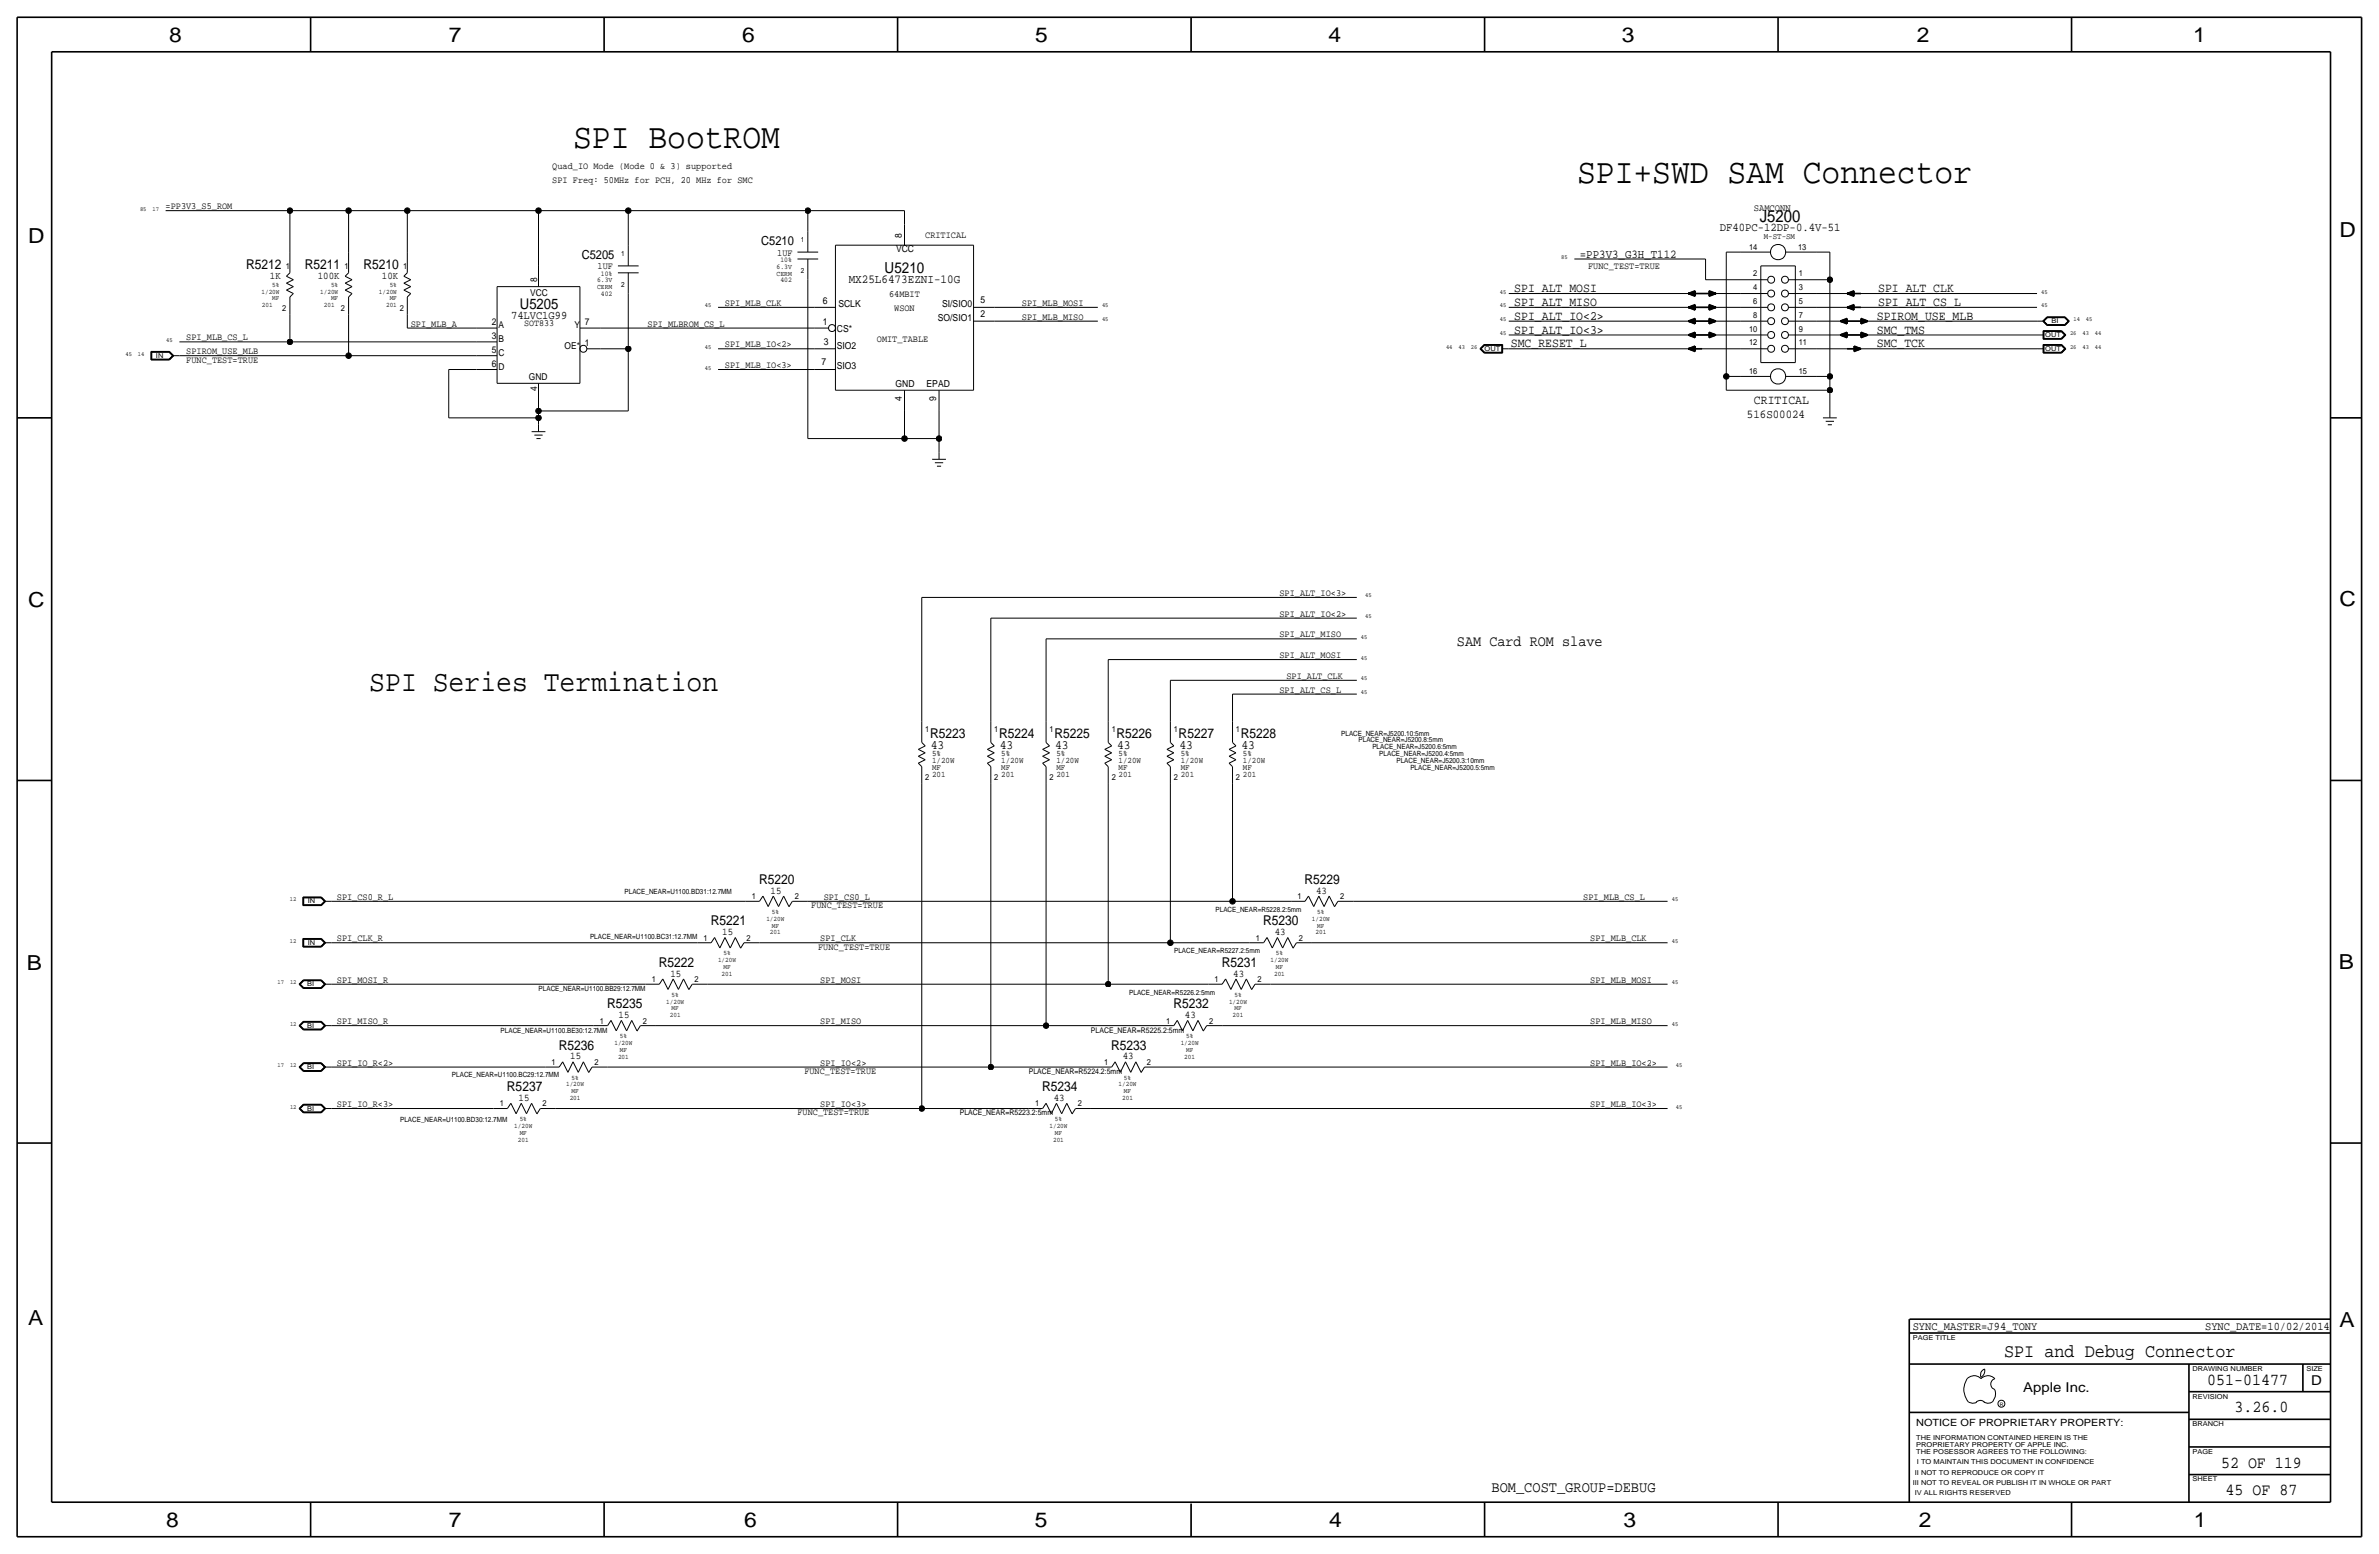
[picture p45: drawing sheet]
<svg xmlns="http://www.w3.org/2000/svg" width="875mm" height="572mm" viewBox="0 0 875 572" stroke-linecap="round" stroke-linejoin="round" font-family="sans-serif">
<defs><g id="words">
<g font-size="12.9">
<text x="210.8" y="54.6">SPI BootROM</text>
<text x="580.1" y="67.3">SPI+SWD SAM Connector</text>
</g>
<text font-size="10.9" x="135.8" y="254">SPI Series Termination</text>
<g font-size="7.6">
<text x="62.2" y="15.5">8</text>
<text x="165" y="15.5">7</text>
<text x="273" y="15.5">6</text>
<text x="380.7" y="15.5">5</text>
<text x="488.6" y="15.5">4</text>
<text x="596.6" y="15.5">3</text>
<text x="705.1" y="15.5">2</text>
<text x="806.7" y="15.5">1</text>
<text x="10.4" y="89.4">D</text>
<text x="860.5" y="87.1">D</text>
<text x="10.4" y="223.3">C</text>
<text x="860.5" y="222.8">C</text>
<text x="9.8" y="356.6">B</text>
<text x="860.2" y="356.4">B</text>
<text x="10.4" y="487.4">A</text>
<text x="860.5" y="488.2">A</text>
<text x="61.2" y="561.6">8</text>
<text x="165" y="561.6">7</text>
<text x="273.8" y="561.6">6</text>
<text x="380.7" y="561.6">5</text>
<text x="488.9" y="561.6">4</text>
<text x="597.1" y="561.6">3</text>
<text x="705.8" y="561.6">2</text>
<text x="806.9" y="561.6">1</text>
</g>
<text font-size="6.9" x="737.2" y="499.1">SPI and Debug Connector</text>
<g font-size="6.2">
<text x="647.3" y="81.5">J5200</text>
<text x="811.9" y="509.3">051-01477</text>
<text x="821.9" y="519.4">3.26.0</text>
<text x="817" y="539.8">52 OF 119</text>
<text x="818.6" y="549.9">45 OF 87</text>
</g>
<g font-size="5.6">
<text x="325.4" y="100.3">U5210</text>
<text x="535.9" y="237.5">SAM Card ROM slave</text>
<text x="548.6" y="548.6">BOM_COST_GROUP=DEBUG</text>
</g>
<text font-size="5.4" x="191.2" y="113.7">U5205</text>
<g font-size="5">
<text x="90.5" y="98.8">R5212</text>
<text x="112.1" y="98.8">R5211</text>
<text x="133.7" y="98.8">R5210</text>
<text x="342.1" y="271.5">R5223</text>
<text x="367.5" y="271.5">R5224</text>
<text x="387.8" y="271.5">R5225</text>
<text x="410.7" y="271.5">R5226</text>
<text x="433.5" y="271.5">R5227</text>
<text x="456.4" y="271.5">R5228</text>
<text x="279.2" y="325.1">R5220</text>
<text x="479.8" y="325.1">R5229</text>
<text x="261.4" y="340.4">R5221</text>
<text x="464.6" y="340.4">R5230</text>
<text x="242.4" y="355.6">R5222</text>
<text x="449.4" y="355.6">R5231</text>
<text x="223.3" y="370.8">R5235</text>
<text x="431.6" y="370.8">R5232</text>
<text x="205.5" y="386.1">R5236</text>
<text x="408.7" y="386.1">R5233</text>
<text x="186.5" y="401.3">R5237</text>
<text x="383.3" y="401.3">R5234</text>
<text x="850.1" y="509.3">D</text>
<text x="744.2" y="511.8">Apple Inc.</text>
</g>
<g font-size="4.7">
<text x="557" y="107.4">SPI_ALT_MOSI</text>
<text x="690.8" y="107.4">SPI_ALT_CLK</text>
<text x="557" y="112.5">SPI_ALT_MISO</text>
<text x="690.8" y="112.5">SPI_ALT_CS_L</text>
<text x="557" y="117.6">SPI_ALT_IO&lt;2&gt;</text>
<text x="690.3" y="117.6">SPIROM_USE_MLB</text>
<text x="557" y="122.7">SPI_ALT_IO&lt;3&gt;</text>
<text x="690.3" y="122.7">SMC_TMS</text>
<text x="555.7" y="127.8">SMC_RESET_L</text>
<text x="690.3" y="127.8">SMC_TCK</text>
<text x="645.1" y="148.6">CRITICAL</text>
<text x="342.3" y="275.3">43</text>
<text x="367.7" y="275.3">43</text>
<text x="388.1" y="275.3">43</text>
<text x="410.9" y="275.3">43</text>
<text x="433.8" y="275.3">43</text>
<text x="456.6" y="275.3">43</text>
</g>
<g font-size="4.6">
<text x="214" y="95.3">C5205</text>
<text x="280" y="90.2">C5210</text>
</g>
<text font-size="4.5" x="312.2" y="104.1">MX25L6473EZNI-10G</text>
<g font-size="4.4">
<text x="632.6" y="85.1">DF40PC-12DP-0.4V-51</text>
<text x="581.1" y="94.7">=PP3V3_G3H_T112</text>
<text x="642.6" y="153.7">516S00024</text>
</g>
<g font-size="4.3">
<text x="188" y="117.2">74LVC1G99</text>
<text x="703.5" y="488.9">SYNC_MASTER=J94_TONY</text>
<text x="811.1" y="488.9">SYNC_DATE=10/02/2014</text>
</g>
<g font-size="3.8">
<text x="99.3" y="102.6">1K</text>
<text x="116.9" y="102.6">100K</text>
<text x="140.5" y="102.6">10K</text>
<text x="283.4" y="328.7">15</text>
<text x="484.1" y="328.7">43</text>
<text x="265.7" y="343.9">15</text>
<text x="468.9" y="343.9">43</text>
<text x="246.6" y="359.2">15</text>
<text x="453.6" y="359.2">43</text>
<text x="227.6" y="374.4">15</text>
<text x="435.8" y="374.4">43</text>
<text x="209.8" y="389.6">15</text>
<text x="413" y="389.6">43</text>
<text x="190.7" y="404.9">15</text>
<text x="387.6" y="404.9">43</text>
</g>
<text font-size="3.7" x="704.8" y="524.5">NOTICE OF PROPRIETARY PROPERTY:</text>
<text font-size="3.6" x="645.1" y="77.5">SAMCONN</text>
<g font-size="3.5">
<text x="203.1" y="62.2">Quad_IO Mode (Mode 0 &amp; 3) supported</text>
<text x="203.1" y="67.3">SPI Freq: 50MHz for PCH, 20 MHz for SMC</text>
<text x="60.9" y="77">=PP3V3_S5_ROM</text>
<text x="331.7" y="87.4" transform="rotate(-90 331.7 87.4)">8</text>
<text x="340.3" y="87.6">CRITICAL</text>
<text x="285.9" y="94">1UF</text>
<text x="329.6" y="92.7">VCC</text>
<text x="219.8" y="99.1">1UF</text>
<text x="584.1" y="99.1">FUNC_TEST=TRUE</text>
<text x="197.6" y="103.6" transform="rotate(-90 197.6 103.6)">8</text>
<text x="195" y="108.7">VCC</text>
<text x="266.7" y="112.5">SPI_MLB_CLK</text>
<text x="302.6" y="111.8">6</text>
<text x="308.4" y="113.1">SCLK</text>
<text x="327" y="109.2">64MBIT</text>
<text x="346.5" y="113">SI/SIO0</text>
<text x="360.6" y="111.5">5</text>
<text x="375.9" y="112.5">SPI_MLB_MOSI</text>
<text x="180.9" y="119.6">2</text>
<text x="192.8" y="120">SOT833</text>
<text x="215.1" y="119.6">7</text>
<text x="302.6" y="119.4">1</text>
<text x="328.9" y="114.3">WSON</text>
<text x="345" y="118.1">SO/SIO1</text>
<text x="360.6" y="116.6">2</text>
<text x="375.9" y="117.6">SPI_MLB_MISO</text>
<text x="68.5" y="125.2">SPI_MLB_CS_L</text>
<text x="151.1" y="120.1">SPI_MLB_A</text>
<text x="180.9" y="124.7">3</text>
<text x="183.3" y="120.7">A</text>
<text x="183.3" y="125.7">B</text>
<text x="211.3" y="120.7">Y</text>
<text x="238.2" y="120.1">SPI_MLBROM_CS_L</text>
<text x="307.8" y="121.9">CS*</text>
<text x="322.5" y="125.7">OMIT_TABLE</text>
<text x="68.5" y="130.3">SPIROM_USE_MLB</text>
<text x="180.9" y="129.8">5</text>
<text x="183.3" y="130.8">C</text>
<text x="207.7" y="128.3">OE*</text>
<text x="215.1" y="127.3">1</text>
<text x="266.7" y="127.8">SPI_MLB_IO&lt;2&gt;</text>
<text x="303" y="126.7">3</text>
<text x="307.8" y="128.3">SIO2</text>
<text x="68.5" y="133.3">FUNC_TEST=TRUE</text>
<text x="180.9" y="134.9">6</text>
<text x="183.3" y="135.9">D</text>
<text x="266.7" y="135.4">SPI_MLB_IO&lt;3&gt;</text>
<text x="302.2" y="134.4">7</text>
<text x="307.8" y="135.9">SIO3</text>
<text x="194.5" y="139.7">GND</text>
<text x="197.6" y="143.7" transform="rotate(-90 197.6 143.7)">4</text>
<text x="329.4" y="142.5">GND</text>
<text x="340.8" y="142.5">EPAD</text>
<text x="331.7" y="147.3" transform="rotate(-90 331.7 147.3)">4</text>
<text x="344.4" y="147.3" transform="rotate(-90 344.4 147.3)">9</text>
<text x="470.6" y="219.2">SPI_ALT_IO&lt;3&gt;</text>
<text x="470.6" y="226.8">SPI_ALT_IO&lt;2&gt;</text>
<text x="470.6" y="234.4">SPI_ALT_MISO</text>
<text x="470.6" y="242.1">SPI_ALT_MOSI</text>
<text x="473.2" y="249.7">SPI_ALT_CLK</text>
<text x="470.6" y="254.8">SPI_ALT_CS_L</text>
<text x="123.9" y="331">SPI_CS0_R_L</text>
<text x="298.4" y="334">FUNC_TEST=TRUE</text>
<text x="303" y="331">SPI_CS0_L</text>
<text x="582.4" y="331">SPI_MLB_CS_L</text>
<text x="123.9" y="346.2">SPI_CLK_R</text>
<text x="301.7" y="346.2">SPI_CLK</text>
<text x="584.9" y="346.2">SPI_MLB_CLK</text>
<text x="300.9" y="349.2">FUNC_TEST=TRUE</text>
<text x="123.9" y="361.4">SPI_MOSI_R</text>
<text x="301.7" y="361.4">SPI_MOSI</text>
<text x="584.9" y="361.4">SPI_MLB_MOSI</text>
<text x="123.9" y="376.7">SPI_MISO_R</text>
<text x="301.7" y="376.7">SPI_MISO</text>
<text x="584.9" y="376.7">SPI_MLB_MISO</text>
<text x="123.9" y="391.9">SPI_IO_R&lt;2&gt;</text>
<text x="295.9" y="395">FUNC_TEST=TRUE</text>
<text x="301.7" y="391.9">SPI_IO&lt;2&gt;</text>
<text x="584.9" y="391.9">SPI_MLB_IO&lt;2&gt;</text>
<text x="123.9" y="407.2">SPI_IO_R&lt;3&gt;</text>
<text x="301.7" y="407.2">SPI_IO&lt;3&gt;</text>
<text x="584.9" y="407.2">SPI_MLB_IO&lt;3&gt;</text>
<text x="293.3" y="410.2">FUNC_TEST=TRUE</text>
</g>
<g font-size="3.1">
<text x="648.7" y="87.9">M-ST-SM</text>
<text x="643.3" y="91.9">14</text>
<text x="661.4" y="91.9">13</text>
<text x="105.1" y="99.1">1</text>
<text x="126.7" y="99.1">1</text>
<text x="148.3" y="99.1">1</text>
<text x="644.9" y="101.6">2</text>
<text x="661.6" y="101.6">1</text>
<text x="644.9" y="106.7">4</text>
<text x="661.6" y="106.7">3</text>
<text x="644.9" y="111.8">6</text>
<text x="661.6" y="111.8">5</text>
<text x="103.8" y="114.3">2</text>
<text x="125.4" y="114.3">2</text>
<text x="147" y="114.3">2</text>
<text x="644.9" y="116.8">8</text>
<text x="661.6" y="116.8">7</text>
<text x="643.3" y="121.9">10</text>
<text x="661.6" y="121.9">9</text>
<text x="643.3" y="127">12</text>
<text x="661.6" y="127">11</text>
<text x="643.3" y="137.4">16</text>
<text x="661.6" y="137.7">15</text>
<text x="340.3" y="269.2">1</text>
<text x="365.7" y="269.2">1</text>
<text x="386" y="269.2">1</text>
<text x="408.9" y="269.2">1</text>
<text x="431.7" y="269.2">1</text>
<text x="454.6" y="269.2">1</text>
<text x="342.8" y="278.1">5%</text>
<text x="342.8" y="280.7">1/20W</text>
<text x="368.2" y="280.7">1/20W</text>
<text x="368.2" y="278.1">5%</text>
<text x="388.6" y="278.1">5%</text>
<text x="388.6" y="280.7">1/20W</text>
<text x="411.4" y="278.1">5%</text>
<text x="411.4" y="280.7">1/20W</text>
<text x="434.3" y="280.7">1/20W</text>
<text x="434.3" y="278.1">5%</text>
<text x="457.1" y="278.1">5%</text>
<text x="457.1" y="280.7">1/20W</text>
<text x="340.3" y="287">2</text>
<text x="342.8" y="283.2">MF</text>
<text x="342.8" y="285.8">201</text>
<text x="365.7" y="287">2</text>
<text x="368.2" y="283.2">MF</text>
<text x="368.2" y="285.8">201</text>
<text x="386" y="287">2</text>
<text x="388.6" y="285.8">201</text>
<text x="388.6" y="283.2">MF</text>
<text x="408.9" y="287">2</text>
<text x="411.4" y="283.2">MF</text>
<text x="411.4" y="285.8">201</text>
<text x="431.7" y="287">2</text>
<text x="434.3" y="283.2">MF</text>
<text x="434.3" y="285.8">201</text>
<text x="454.6" y="287">2</text>
<text x="457.1" y="283.2">MF</text>
<text x="457.1" y="285.8">201</text>
<text x="276.5" y="330.7">1</text>
<text x="292.3" y="330.7">2</text>
<text x="477.2" y="330.7">1</text>
<text x="493" y="330.7">2</text>
<text x="258.8" y="345.9">1</text>
<text x="274.5" y="345.9">2</text>
<text x="462" y="345.9">1</text>
<text x="477.7" y="345.9">2</text>
<text x="239.7" y="361.2">1</text>
<text x="255.5" y="361.2">2</text>
<text x="446.7" y="361.2">1</text>
<text x="462.5" y="361.2">2</text>
<text x="220.7" y="376.4">1</text>
<text x="236.4" y="376.4">2</text>
<text x="428.9" y="376.4">1</text>
<text x="444.7" y="376.4">2</text>
<text x="202.9" y="391.7">1</text>
<text x="218.6" y="391.7">2</text>
<text x="406.1" y="391.7">1</text>
<text x="421.8" y="391.7">2</text>
<text x="183.8" y="406.9">1</text>
<text x="199.6" y="406.9">2</text>
<text x="380.7" y="406.9">1</text>
<text x="396.4" y="406.9">2</text>
</g>
<g font-size="2.9">
<text x="401.3" y="379.7">PLACE_NEAR=R5225.2:5mm</text>
<text x="378.4" y="395">PLACE_NEAR=R5224.2:5mm</text>
<text x="353" y="410.2">PLACE_NEAR=R5223.2:5mm</text>
</g>
<g font-size="2.6">
<text x="294.6" y="88.9">1</text>
<text x="228.5" y="94">1</text>
<text x="221" y="101.6">10%</text>
<text x="285.7" y="101.3">CERM</text>
<text x="285.7" y="98.8">6.3V</text>
<text x="287.1" y="96.5">10%</text>
<text x="294.6" y="100.3">2</text>
<text x="219.6" y="106.4">CERM</text>
<text x="219.6" y="103.9">6.3V</text>
<text x="228.5" y="105.4">2</text>
<text x="287.1" y="103.9">402</text>
<text x="221" y="109">402</text>
<text x="493.3" y="270.5">PLACE_NEAR=J5200.10:5mm</text>
<text x="499.7" y="273.1">PLACE_NEAR=J5200.8:5mm</text>
<text x="504.8" y="275.6">PLACE_NEAR=J5200.6:5mm</text>
<text x="507.3" y="278.1">PLACE_NEAR=J5200.4:5mm</text>
<text x="513.6" y="280.7">PLACE_NEAR=J5200.3:10mm</text>
<text x="518.8" y="283.2">PLACE_NEAR=J5200.5:5mm</text>
<text x="229.7" y="328.9">PLACE_NEAR=U1100.BD31:12.7MM</text>
<text x="447.1" y="335.3">PLACE_NEAR=R5228.2:5mm</text>
<text x="217" y="345.4">PLACE_NEAR=U1100.BC31:12.7MM</text>
<text x="431.9" y="350.5">PLACE_NEAR=R5227.2:5mm</text>
<text x="198.1" y="364.5">PLACE_NEAR=U1100.BB29:12.7MM</text>
<text x="415.4" y="365.8">PLACE_NEAR=R5226.2:5mm</text>
<text x="184.1" y="379.7">PLACE_NEAR=U1100.BE30:12.7MM</text>
<text x="166.2" y="396.2">PLACE_NEAR=U1100.BC29:12.7MM</text>
<text x="147.2" y="412.8">PLACE_NEAR=U1100.BD30:12.7MM</text>
</g>
<g font-size="2.5">
<text x="96.2" y="108">1/20W</text>
<text x="100.2" y="105.4">5%</text>
<text x="117.8" y="107.9">1/20W</text>
<text x="121.8" y="105.4">5%</text>
<text x="139.4" y="108">1/20W</text>
<text x="143.3" y="105.4">5%</text>
<text x="96.3" y="113">201</text>
<text x="100.2" y="110.5">MF</text>
<text x="119.2" y="113">201</text>
<text x="121.8" y="110.5">MF</text>
<text x="142" y="113">201</text>
<text x="143.3" y="110.5">MF</text>
<text x="754.6" y="118.9">BI</text>
<text x="752.3" y="124">OUT</text>
<text x="57.4" y="131.6">IN</text>
<text x="546" y="129">OUT</text>
<text x="752.3" y="129">OUT</text>
<text x="113.2" y="332.2">IN</text>
<text x="281.9" y="338.6">1/20W</text>
<text x="283.9" y="341.1">MF</text>
<text x="283.9" y="336">5%</text>
<text x="482.5" y="338.6">1/20W</text>
<text x="484.5" y="336">5%</text>
<text x="484.5" y="341.1">MF</text>
<text x="113.2" y="347.5">IN</text>
<text x="283.2" y="343.7">201</text>
<text x="483.9" y="343.7">201</text>
<text x="264.1" y="353.8">1/20W</text>
<text x="266.1" y="351.3">5%</text>
<text x="467.3" y="353.8">1/20W</text>
<text x="469.3" y="351.3">5%</text>
<text x="265.4" y="358.9">201</text>
<text x="266.1" y="356.4">MF</text>
<text x="468.6" y="358.9">201</text>
<text x="469.3" y="356.4">MF</text>
<text x="113" y="362.7">BI</text>
<text x="245" y="369.1">1/20W</text>
<text x="247" y="366.5">5%</text>
<text x="247" y="371.6">MF</text>
<text x="452.1" y="369.1">1/20W</text>
<text x="454" y="371.6">MF</text>
<text x="454" y="366.5">5%</text>
<text x="113" y="378">BI</text>
<text x="246.4" y="374.1">201</text>
<text x="453.4" y="374.1">201</text>
<text x="228" y="381.8">5%</text>
<text x="436.3" y="381.8">5%</text>
<text x="226" y="384.3">1/20W</text>
<text x="227.3" y="389.4">201</text>
<text x="228" y="386.8">MF</text>
<text x="434.3" y="384.3">1/20W</text>
<text x="435.6" y="389.4">201</text>
<text x="436.3" y="386.8">MF</text>
<text x="113" y="393.2">BI</text>
<text x="208.2" y="399.5">1/20W</text>
<text x="210.2" y="397">5%</text>
<text x="411.4" y="399.5">1/20W</text>
<text x="413.4" y="397">5%</text>
<text x="209.5" y="404.6">201</text>
<text x="210.2" y="402.1">MF</text>
<text x="412.7" y="404.6">201</text>
<text x="413.4" y="402.1">MF</text>
<text x="113" y="408.4">BI</text>
<text x="191.2" y="412.2">5%</text>
<text x="388" y="412.2">5%</text>
<text x="189.2" y="414.8">1/20W</text>
<text x="190.5" y="419.9">201</text>
<text x="191.2" y="417.3">MF</text>
<text x="386" y="414.8">1/20W</text>
<text x="387.3" y="419.9">201</text>
<text x="388" y="417.3">MF</text>
<text x="703.5" y="492.8">PAGE TITLE</text>
<text x="806.4" y="504.2">DRAWING NUMBER</text>
<text x="848.3" y="504.2">SIZE</text>
<text x="806.4" y="514.4">REVISION</text>
<text x="806.4" y="524.5">BRANCH</text>
<text x="704.8" y="532.1">PROPRIETARY PROPERTY OF APPLE INC.</text>
<text x="704.8" y="529.6">THE INFORMATION CONTAINED HEREIN IS THE</text>
<text x="704.8" y="534.7">THE POSESSOR AGREES TO THE FOLLOWING:</text>
<text x="705.1" y="538.5">I TO MAINTAIN THIS DOCUMENT IN CONFIDENCE</text>
<text x="806.4" y="534.7">PAGE</text>
<text x="704.3" y="542.3">II NOT TO REPRODUCE OR COPY IT</text>
<text x="806.4" y="544.8">SHEET</text>
<text x="703.5" y="546.1">III NOT TO REVEAL OR PUBLISH IT IN WHOLE OR PART</text>
<text x="704.3" y="549.9">IV ALL RIGHTS RESERVED</text>
</g>
<g font-size="2.3">
<text x="51.5" y="77.5">85</text>
<text x="56.1" y="77.5">17</text>
<text x="574.2" y="95.3">85</text>
<text x="551.6" y="108">45</text>
<text x="750.8" y="108">45</text>
<text x="259.3" y="113">45</text>
<text x="405.3" y="113">45</text>
<text x="551.6" y="113">45</text>
<text x="750.8" y="113">45</text>
<text x="405.3" y="118.1">45</text>
<text x="551.6" y="118.1">45</text>
<text x="762.7" y="118.1">14</text>
<text x="767.2" y="118.1">45</text>
<text x="61.2" y="125.7">45</text>
<text x="551.6" y="123.2">45</text>
<text x="761.4" y="123.2">26</text>
<text x="766" y="123.2">43</text>
<text x="770.5" y="123.2">44</text>
<text x="46.1" y="130.8">45</text>
<text x="50.7" y="130.8">14</text>
<text x="259.3" y="128.3">45</text>
<text x="531.9" y="128.3">44</text>
<text x="536.4" y="128.3">43</text>
<text x="541" y="128.3">26</text>
<text x="761.4" y="128.3">26</text>
<text x="766" y="128.3">43</text>
<text x="770.5" y="128.3">44</text>
<text x="259.3" y="135.9">45</text>
<text x="502.1" y="219.7">45</text>
<text x="502.1" y="227.3">45</text>
<text x="500.6" y="235">45</text>
<text x="500.6" y="242.6">45</text>
<text x="500.6" y="250.2">45</text>
<text x="500.6" y="255.3">45</text>
<text x="106.6" y="331.5">12</text>
<text x="614.9" y="331.5">45</text>
<text x="106.6" y="346.7">12</text>
<text x="614.9" y="346.7">45</text>
<text x="102.1" y="361.9">17</text>
<text x="106.7" y="361.9">12</text>
<text x="614.9" y="362">45</text>
<text x="106.7" y="377.2">12</text>
<text x="614.9" y="377.2">45</text>
<text x="102.1" y="392.4">17</text>
<text x="106.7" y="392.4">12</text>
<text x="616.4" y="392.4">45</text>
<text x="106.7" y="407.7">12</text>
<text x="616.4" y="407.7">45</text>
</g>
<text font-size="1.8" x="735.5" y="516.9">R</text>
</g></defs>
<g fill="none" stroke="#000" stroke-width=".37">
<path d="M60.9 77.5h45.7zM106.6 77.5h21.6zM106.6 77.5v15.2zM128.2 77.5h21.6zM128.2 77.5v15.2zM149.8 77.5h48.3zM149.8 77.5v15.2zM198.1 77.5h33zM198.1 77.5v20.3zM231.1 77.5h66zM231.1 77.5v12.7zM297.1 77.5v7.6z"/>
<path d="M297.1 77.5h35.6zM332.7 77.5v5.1zM106.6 92.7v7.6zM128.2 92.7v7.6zM149.8 92.7v7.6zM198.1 97.8v7.6zM227.3 97.8h7.6zM231.1 90.2v7.6zM293.3 95.3h7.6zM293.3 92.7h7.6zM297.1 85.1v7.6zM297.1 95.2v7.7z"/>
<path d="M307.3 90.2h50.8zM307.3 90.2v53.3zM332.7 82.6v7.6zM358.1 90.2v53.3zM579.1 95.3h48.2zM627.3 95.2v7.7zM634.9 92.7v45.7zM634.9 92.7h5.1zM640 92.7h11.2zM647.6 97.8v35.5zM647.6 97.8h12.7zM656.8 92.7h11.2z"/>
<path d="M660.3 97.8v35.5zM668 92.7h5zM673 92.7v10.2zM105.4 106.7l2.5-1.3zM105.4 104.1l2.5-1.2zM105.4 101.6l1.2-1.3zM105.4 101.6l2.5 1.3zM105.4 106.7l2.5 1.3zM105.4 104.1l2.5 1.3zM106.6 115.6v10.1zM106.6 109.2v6.4zM107.9 108l-1.3 1.2z"/>
<path d="M126.9 101.6l1.3-1.3zM126.9 101.6l2.6 1.3zM126.9 106.7l2.6 1.3zM126.9 104.1l2.6 1.3zM126.9 106.7l2.6-1.3zM126.9 104.1l2.6-1.2zM128.2 115.6v15.2zM128.2 109.2v6.4zM129.5 108l-1.3 1.2zM148.5 101.6l1.3-1.3zM148.5 101.6l2.6 1.3zM148.5 106.7l2.6 1.3z"/>
<path d="M148.5 104.1l2.6 1.3zM148.5 106.7l2.6-1.3zM148.5 104.1l2.6-1.2zM149.8 115.6v5zM149.8 109.2v6.4zM151.1 108l-1.3 1.2zM182.8 105.4v35.6zM182.8 105.4h30.5zM213.3 105.4v35.6zM227.3 100.3h7.6zM231.1 107.9v20.4zM231.1 100.3v7.7z"/>
<path d="M264.1 113h35.6zM297.1 102.9v58.4zM299.7 113h7.6zM358.1 118.1h7.6zM358.1 113h7.6zM365.7 118.1h38.1zM365.7 113h38.1zM554.9 108h85.1zM554.9 113h85.1zM554.9 118.1h85.1zM627.3 102.9h12.7zM640 108h10.2z"/>
<path d="M640 118.1h10.2zM640 113h10.2zM640 102.9h10.2zM657.8 118.1h10.2zM657.8 113h10.2zM657.8 108h10.2zM657.8 102.9h10.2zM668 108h81.2zM668 118.1h81.2zM668 113h81.2zM668 102.9h5zM673 102.9v35.5z"/>
<path d="M749.2 118.1h2.6zM751.3 118.1l1.6-1.6zM751.3 118.1l1.6 1.6zM751.5 118.1l1.5-1.5zM751.5 118.1l1.5 1.5zM751.6 118.1l1.4 1.4zM751.6 118.1l1.4-1.4zM751.8 118.1l1.3-1.3zM751.8 118.1l1.3 1.3zM752.9 116.5h6.7zM752.9 119.7h6.7zM753 119.6h6.5z"/>
<path d="M753 116.6h6.5zM753 119.5h6.5zM753 116.7h6.5zM753.1 119.4h6.3zM753.1 116.8h6.3zM759.4 119.4l1.3-1.3zM759.4 116.8l1.3 1.3zM759.5 116.7l1.3 1.4zM759.5 119.5l1.3-1.4zM759.5 119.6l1.5-1.5zM759.5 116.6l1.5 1.5zM759.6 119.7l1.5-1.6z"/>
<path d="M759.6 116.5l1.5 1.6zM55.5 129.2v3.2zM55.5 132.4h6.8zM55.5 129.2h6.8zM55.6 129.3v3zM55.6 132.3h6.7zM55.6 129.3h6.7zM55.7 129.4h6.5zM55.7 129.4v2.8zM55.7 132.2h6.5zM55.8 129.5h6.4zM55.8 129.5v2.6z"/>
<path d="M55.8 132.1h6.4zM62.2 132.1l1.2-1.3zM62.2 129.5l1.2 1.3zM62.2 132.2l1.4-1.4zM62.2 129.4l1.4 1.4zM62.3 129.3l1.5 1.5zM62.3 132.3l1.5-1.5zM62.3 129.2l1.6 1.6zM62.3 132.4l1.6-1.6zM63.4 130.8h2.6zM66 130.8h62.2zM66 125.7h40.6z"/>
<path d="M106.6 125.7h68.6zM128.2 130.8h47zM149.8 120.7h25.4zM165 135.9v17.8zM165 135.9h10.2zM175.2 125.7h7.6zM175.2 120.7h7.6zM175.2 130.8h7.6zM175.2 135.9h7.6zM213.3 120.7h7.6zM215.9 128.3h5zM220.9 120.7h78.8z"/>
<path d="M220.9 128.3h10.2zM231.1 128.3v22.8zM264.1 128.3h35.6zM264.1 135.9h35.6zM299.7 120.7h5zM299.7 135.9h7.6zM299.7 128.3h7.6zM544.3 128.3l1.6 1.5zM544.3 128.3l1.6-1.6zM544.5 128.3l1.4-1.5zM544.5 128.3l1.4 1.4zM544.6 128.3l1.4-1.4z"/>
<path d="M544.6 128.3l1.4 1.3zM544.8 128.3l1.2 1.2zM544.8 128.3l1.2-1.3zM545.9 126.7h6.8zM545.9 129.8h6.8zM545.9 126.8h6.7zM545.9 129.7h6.7zM546 126.9h6.5zM546 129.6h6.5zM546 129.5h6.4zM546 127h6.4zM552.4 127v2.5z"/>
<path d="M552.4 128.3h2.5zM552.5 126.9v2.7zM552.6 126.8v2.9zM552.7 126.7v3.1zM554.9 128.3h85.1zM554.9 123.2h85.1zM634.9 138.4v5.1zM634.9 138.4h5.1zM640 138.4h11.2zM640 128.3h10.2zM640 123.2h10.2zM647.6 133.4h12.7z"/>
<path d="M656.8 138.4h11.2zM657.8 123.2h10.2zM657.8 128.3h10.2zM668 138.4h5zM668 123.2h81.2zM668 128.3h81.2zM673 138.4v5.1zM749.2 128.3h2.6zM749.2 123.2h2.6zM751.5 129.8h6.8zM751.5 126.7v3.1zM751.5 124.8h6.8z"/>
<path d="M751.5 121.6v3.2zM751.5 126.7h6.8zM751.5 121.6h6.8zM751.6 126.8v2.9zM751.6 129.7h6.6zM751.6 121.7v3zM751.6 124.7h6.6zM751.6 126.8h6.6zM751.6 121.7h6.6zM751.7 126.9h6.5zM751.7 121.8h6.5zM751.7 126.9v2.7z"/>
<path d="M751.7 129.6h6.5zM751.7 121.8v2.8zM751.7 124.6h6.5zM751.8 127h6.3zM751.8 121.9h6.3zM751.8 127v2.5zM751.8 129.5h6.3zM751.8 121.9v2.6zM751.8 124.5h6.3zM758.1 129.5l1.3-1.2zM758.1 124.5l1.3-1.3zM758.1 127l1.3 1.3z"/>
<path d="M758.1 121.9l1.3 1.3zM758.2 126.9l1.4 1.4zM758.2 121.8l1.4 1.4zM758.2 124.6l1.4-1.4zM758.2 129.7l1.5-1.4zM758.2 124.7l1.5-1.5zM758.2 126.8l1.5 1.5zM758.2 121.7l1.5 1.5zM758.3 126.7l1.6 1.6zM758.3 121.6l1.6 1.6zM758.3 124.8l1.6-1.6zM759.6 128.3l-1.4 1.3z"/>
<path d="M759.9 128.3l-1.6 1.5zM165 153.7h33.1zM182.8 141h30.5zM195.5 158.8h5.1zM198.1 151.1v2.6zM198.1 153.7v2.5zM198.1 148.6v2.5zM198.1 151.1h33zM198.1 156.2v2.6zM198.1 141v7.6zM307.3 143.5h50.8zM332.7 151.1v10.2z"/>
<path d="M332.7 143.5v7.6zM345.4 151.1v10.2zM345.4 143.5v7.6zM634.9 143.5h38.1zM670.5 153.7h5.1zM671.5 154.9h3.1zM672.3 156.2h1.5zM673 143.5v7.6zM673 151.1v2.6zM196.5 160h3.1zM197.3 161.3h1.5zM297.1 161.3h35.6z"/>
<path d="M332.7 161.3h12.7zM342.8 168.9h5.1zM343.9 170.2h3zM344.6 171.5h1.6zM345.4 161.3v5.1zM345.4 166.4v2.5zM339 219.7v45.7zM339 219.7h160.1zM364.4 227.3v38.1zM364.4 227.3h134.7zM384.8 235h114.3zM384.8 235v30.4z"/>
<path d="M407.6 242.6v22.8zM407.6 242.6h91.5zM430.5 250.2h68.6zM430.5 250.2v15.2zM453.3 255.3v10.1zM453.3 255.3h45.8zM337.8 278.1l2.5 1.3zM337.8 275.6l2.5 1.3zM337.8 275.6l2.5-1.3zM337.8 278.1l2.5-1.2zM339 273l1.3 1.3zM339 265.4v7.7z"/>
<path d="M363.2 275.6l2.5-1.3zM363.2 278.1l2.5-1.2zM363.2 278.1l2.5 1.3zM363.2 275.6l2.5 1.3zM364.4 273l1.3 1.3zM364.4 265.4v7.7zM383.5 275.6l2.5-1.3zM383.5 278.1l2.5-1.2zM383.5 278.1l2.5 1.3zM383.5 275.6l2.5 1.3zM384.8 273l1.2 1.3zM384.8 265.4v7.7z"/>
<path d="M406.3 278.1l2.6 1.3zM406.3 275.6l2.6 1.3zM406.3 275.6l2.6-1.3zM406.3 278.1l2.6-1.2zM407.6 273l1.3 1.3zM407.6 265.4v7.7zM429.2 275.6l2.5-1.3zM429.2 278.1l2.5-1.2zM429.2 278.1l2.5 1.3zM429.2 275.6l2.5 1.3zM430.5 273l1.2 1.3zM430.5 265.4v7.7z"/>
<path d="M452.1 275.6l2.5-1.3zM452.1 278.1l2.5-1.2zM452.1 278.1l2.5 1.3zM452.1 275.6l2.5 1.3zM453.3 273l1.3 1.3zM453.3 265.4v7.7zM337.8 280.7l1.2 1.2zM337.8 280.7l2.5-1.3zM339 288.3v119.4zM339 281.9v6.4zM363.2 280.7l2.5-1.3zM363.2 280.7l1.2 1.2z"/>
<path d="M364.4 288.3v104.1zM364.4 281.9v6.4zM383.5 280.7l2.5-1.3zM383.5 280.7l1.3 1.2zM384.8 288.3v88.9zM384.8 281.9v6.4zM406.3 280.7l1.3 1.2zM406.3 280.7l2.6-1.3zM407.6 288.3v73.7zM407.6 281.9v6.4zM429.2 280.7l2.5-1.3zM429.2 280.7l1.3 1.2z"/>
<path d="M430.5 288.3v58.4zM430.5 281.9v6.4zM452.1 280.7l2.5-1.3zM452.1 280.7l1.2 1.2zM453.3 288.3v43.2zM453.3 281.9v6.4zM111.4 329.9v3.1zM111.4 333h6.8zM111.4 329.9h6.8zM111.5 330v2.9zM111.5 332.9h6.7zM111.5 330h6.7z"/>
<path d="M111.6 330.1h6.5zM111.6 330.1v2.7zM111.6 332.8h6.5zM111.7 330.2v2.5zM111.7 332.7h6.4zM111.7 330.2h6.4zM118.1 332.7l1.2-1.2zM118.1 330.2l1.2 1.3zM118.1 330.1l1.4 1.4zM118.2 330l1.4 1.5zM118.2 332.9l1.4-1.4zM118.2 329.9l1.6 1.6z"/>
<path d="M118.2 333l1.6-1.5zM119.3 331.5h2.6zM119.5 331.5l-1.4 1.3zM121.9 331.5h152.4zM274.3 331.5h5zM280.6 329.5l1.9 3.9zM280.6 329.5l-1.3 2zM284.4 329.5l-1.9 3.9zM284.4 329.5l2 3.9zM288.2 329.5l-1.8 3.9zM288.2 329.5l2 3.9zM291.4 331.5h5.7z"/>
<path d="M291.4 331.5l-1.2 2zM297.1 331.5h156.2zM453.3 331.5h21.6zM474.9 331.5h5.1zM481.3 329.5l1.9 3.9zM481.3 329.5l-1.3 2zM485.1 329.5l-1.9 3.9zM485.1 329.5l1.9 3.9zM488.9 329.5l-1.9 3.9zM488.9 329.5l1.9 3.9zM492.1 331.5h5.7zM492.1 331.5l-1.3 2z"/>
<path d="M497.8 331.5h115.6zM111.4 345.1v3.2zM111.4 348.3h6.8zM111.4 345.1h6.8zM111.5 345.2v3zM111.5 348.2h6.7zM111.5 345.2h6.7zM111.6 345.3h6.5zM111.6 345.3v2.8zM111.6 348.1h6.5zM111.7 345.4v2.6zM111.7 348h6.4z"/>
<path d="M111.7 345.4h6.4zM118.1 348l1.2-1.3zM118.1 345.4l1.2 1.3zM118.1 345.3l1.4 1.4zM118.2 345.2l1.4 1.5zM118.2 348.2l1.4-1.5zM118.2 345.1l1.6 1.6zM118.2 348.3l1.6-1.6zM119.3 346.7h2.6zM119.5 346.7l-1.4 1.4zM121.9 346.7h134.6zM256.5 346.7h5.1z"/>
<path d="M262.8 344.8l-1.2 1.9zM262.8 344.8l2 3.8zM266.6 344.8l-1.8 3.8zM266.6 344.8l2 3.8zM270.5 344.8l-1.9 3.8zM270.5 344.8l1.9 3.8zM273.7 346.7l-1.3 2zM273.7 346.7h5.6zM279.3 346.7h151.2zM430.5 346.7h29.2zM459.7 346.7h5.1zM466 344.8l2 3.8z"/>
<path d="M466 344.8l-1.2 1.9zM469.8 344.8l-1.8 3.8zM469.8 344.8l2 3.8zM473.7 344.8l-1.9 3.8zM473.7 344.8l1.9 3.8zM476.9 346.7h5.6zM476.9 346.7l-1.3 2zM482.5 346.7h130.9zM110 377.2l1.6 1.6zM110 361.9l1.6 1.6zM110 377.2l1.6-1.6zM110 362l1.6-1.6z"/>
<path d="M110.1 377.2l1.5-1.5zM110.1 362l1.5-1.5zM110.1 377.2l1.5 1.5zM110.1 362l1.5 1.4zM110.3 377.2l1.4 1.4zM110.3 362l1.4 1.3zM110.4 377.2l1.3-1.3zM110.4 362l1.3-1.3zM110.4 377.2l1.3 1.3zM110.4 361.9l1.3 1.3zM111.6 378.8h6.6zM111.6 363.5h6.6z"/>
<path d="M111.6 375.6h6.6zM111.6 360.4h6.6zM111.6 375.7h6.6zM111.6 360.5h6.6zM111.6 378.7h6.6zM111.6 363.4h6.6zM111.7 375.8h6.4zM111.7 360.6h6.4zM111.7 375.8l-1.4 1.4zM111.7 360.6l-1.4 1.4zM111.7 378.6h6.4zM111.7 363.3h6.4z"/>
<path d="M111.7 378.5h6.4zM111.7 363.2h6.4zM111.7 375.9h6.4zM111.7 360.7h6.4zM118.1 378.5l1.2-1.3zM118.1 363.2l1.2-1.3zM118.1 375.9l1.2 1.3zM118.1 360.7l1.2 1.3zM118.1 375.8l1.4 1.4zM118.1 360.6l1.4 1.4zM118.2 375.7l1.4 1.5zM118.2 360.5l1.4 1.5z"/>
<path d="M118.2 378.7l1.4-1.5zM118.2 363.4l1.4-1.4zM118.2 375.6l1.6 1.6zM118.2 360.4l1.6 1.6zM118.2 378.8l1.6-1.6zM118.2 363.5l1.6-1.6zM119.3 377.2h2.6zM119.3 362h2.6zM119.5 377.2l-1.4 1.4zM119.5 362l-1.4 1.3zM121.9 377.2h96.5zM121.9 362h115.5z"/>
<path d="M218.4 377.2h5.1zM224.7 375.3l-1.2 1.9zM224.7 375.3l2 3.8zM228.5 375.3l-1.8 3.8zM228.5 375.3l2 3.8zM232.4 375.3l-1.9 3.8zM232.4 375.3l1.9 3.8zM235.6 377.2l-1.3 2zM235.6 377.2h5.6zM237.4 362h5.1zM241.2 377.2h143.6zM243.8 360l-1.3 2z"/>
<path d="M243.8 360l1.9 3.9zM247.6 360l-1.9 3.9zM247.6 360l1.9 3.9zM251.4 360l-1.9 3.9zM251.4 360l1.9 3.9zM254.6 362l-1.3 2zM254.6 362h5.7zM260.3 362h147.3zM384.8 377.2h41.9zM407.6 362h36.8zM426.7 377.2h5zM433 375.3l-1.3 1.9z"/>
<path d="M433 375.3l1.9 3.8zM436.8 375.3l-1.9 3.8zM436.8 375.3l2 3.8zM440.6 375.3l-1.8 3.8zM440.6 375.3l2 3.8zM443.8 377.2l-1.2 2zM443.8 377.2h5.7zM444.4 362h5.1zM449.5 377.2h163.9zM450.8 360l1.9 3.9zM450.8 360l-1.3 2zM454.6 360l-1.9 3.9z"/>
<path d="M454.6 360l1.9 3.9zM458.4 360l-1.9 3.9zM458.4 360l1.9 3.9zM461.6 362h5.7zM461.6 362l-1.3 2zM467.3 362h146.1zM110 392.4l1.6 1.6zM110 392.4l1.6-1.5zM110.1 392.4l1.5-1.4zM110.1 392.4l1.5 1.5zM110.3 392.4l1.4 1.4zM110.4 392.4l1.3-1.2z"/>
<path d="M110.4 392.4l1.3 1.3zM111.6 394h6.6zM111.6 390.9h6.6zM111.6 391h6.6zM111.6 393.9h6.6zM111.7 391.1h6.4zM111.7 391.1l-1.4 1.3zM111.7 393.8h6.4zM111.7 393.7h6.4zM111.7 391.2h6.4zM118.1 393.7l1.2-1.3zM118.1 391.2l1.2 1.2z"/>
<path d="M118.1 391.1l1.4 1.3zM118.2 391l1.4 1.4zM118.2 393.9l1.4-1.5zM118.2 390.9l1.6 1.5zM119.3 392.4h2.6zM119.5 392.4l-1.4 1.4zM119.8 392.4l-1.6 1.6zM121.9 392.4h78.7zM200.6 392.4h5.1zM207 390.5l1.9 3.9zM207 390.5l-1.3 1.9zM210.8 390.5l-1.9 3.9z"/>
<path d="M210.8 390.5l1.9 3.9zM214.6 390.5l-1.9 3.9zM214.6 390.5l1.9 3.9zM217.8 392.4h5.7zM217.8 392.4l-1.3 2.1zM223.5 392.4h140.9zM364.4 392.4h39.4zM403.8 392.4h5.1zM410.2 390.5l1.9 3.9zM410.2 390.5l-1.3 1.9zM414 390.5l-1.9 3.9zM414 390.5l1.9 3.9z"/>
<path d="M417.8 390.5l-1.9 3.9zM417.8 390.5l1.9 3.9zM421 392.4h5.7zM421 392.4l-1.3 2.1zM426.7 392.4h186.7zM110 407.7l1.6 1.5zM110 407.7l1.6-1.6zM110.1 407.7l1.5-1.5zM110.1 407.7l1.5 1.4zM110.3 407.7l1.4-1.4zM110.3 407.7l1.4 1.3zM110.4 407.7l1.3-1.3z"/>
<path d="M110.4 407.7l1.3 1.2zM111.6 409.2h6.6zM111.6 406.1h6.6zM111.6 406.2h6.6zM111.6 409.1h6.6zM111.7 406.3h6.4zM111.7 409h6.4zM111.7 408.9h6.4zM111.7 406.4h6.4zM118.1 408.9l1.2-1.2zM118.1 406.4l1.2 1.3zM118.1 409l1.4-1.3z"/>
<path d="M118.1 406.3l1.4 1.4zM118.2 406.2l1.4 1.5zM118.2 406.1l1.6 1.6zM119.3 407.7h2.6zM119.6 407.7l-1.4 1.4zM119.8 407.7l-1.6 1.5zM121.9 407.7h59.7zM181.6 407.7h5zM187.9 405.7l1.9 3.9zM187.9 405.7l-1.3 2zM191.7 405.7l-1.9 3.9zM191.7 405.7l1.9 3.9z"/>
<path d="M195.5 405.7l-1.9 3.9zM195.5 405.7l2 3.9zM198.7 407.7h5.7zM198.7 407.7l-1.2 2zM204.4 407.7h134.6zM339 407.7h39.4zM378.4 407.7h5.1zM384.8 405.7l1.9 3.9zM384.8 405.7l-1.3 2zM388.6 405.7l-1.9 3.9zM388.6 405.7l1.9 3.9zM392.4 405.7l-1.9 3.9z"/>
<path d="M392.4 405.7l1.9 3.9zM395.6 407.7h5.7zM395.6 407.7l-1.3 2zM401.3 407.7h212.1zM724.1 515.6l.5 .2a2.67 2.67 0 0 0 2.5-.2M726.8 515.7a2.09 2.09 0 0 1 3.1 0M728.6 506.5a2.69 2.69 0 0 0 1.3-3 2.26 2.26 0 0 0-1.3 3M729.7 515.6l.4 .2a2.67 2.67 0 0 0 2.6-.2M733.7 511.1a4.5 4.5 0 0 1-1 4.6M733.8 511a2.08 2.08 0 0 1-1.6-2 2.08 2.08 0 0 1 1.6-2 3.4 3.4 0 0 0-5.1 0 3.6 3.6 0 0 0-3.9-.8 3.6 3.6 0 0 0-2.3 3.3 7.1 7.1 0 0 0 1.6 6.2"/>
<circle cx="654" cy="92.7" r="2.82"/>
<circle cx="651.5" cy="102.9" r="1.28"/>
<circle cx="651.5" cy="113" r="1.28"/>
<circle cx="651.5" cy="108" r="1.28"/>
<circle cx="651.5" cy="118.1" r="1.28"/>
<circle cx="656.5" cy="102.9" r="1.28"/>
<circle cx="656.5" cy="118.1" r="1.28"/>
<circle cx="656.5" cy="113" r="1.28"/>
<circle cx="656.5" cy="108" r="1.28"/>
<circle cx="214.6" cy="128.3" r="1.28"/>
<circle cx="306" cy="120.7" r="1.28"/>
<circle cx="651.5" cy="123.2" r="1.28"/>
<circle cx="651.5" cy="128.3" r="1.28"/>
<circle cx="654" cy="138.5" r="2.82"/>
<circle cx="656.5" cy="123.2" r="1.28"/>
<circle cx="656.5" cy="128.3" r="1.28"/>
<circle cx="736.1" cy="516.2" r="1.28"/>
</g>
<g fill="none" stroke="#000" stroke-width=".6" stroke-linecap="butt">
<path d="M6.3 6.4v558.7zM6.3 6.4h862.3zM19 19.1h838.2zM19 19.1v533.4zM114.2 6.4v12.7zM222.2 6.4v12.7zM330.1 6.4v12.7zM438.1 6.4v12.7zM546 6.4v12.7zM654 6.4v12.7zM761.9 6.4v12.7zM857.2 19.1v533.4z"/>
<path d="M868.6 6.4v558.7zM621 108l2.5-.8zM621 108l2.5 1zM621 108l2.5-1.1zM621 108l2.5-.6zM621 108l2.5 .7zM621 108l2.5 .5zM621 108l2.5 .2zM621 108l2.5-.3zM621 113l2.5-.7zM621 113l2.5 1zM621 113l2.5-1z"/>
<path d="M621 113l2.5-.5zM621 113l2.5 .8zM621 113l2.5 .5zM621 113l2.5 .3zM621 113l2.5-.2zM621 118.1l2.5-.8zM621 118.1l2.5 1zM621 118.1l2.5-1zM621 118.1l2.5-.5zM621 118.1l2.5 .8zM621 118.1l2.5 .5zM621 118.1l2.5 .3z"/>
<path d="M621 118.1l2.5-.2zM621 108h10.1zM621 113h10.1zM621 118.1h10.1zM623.5 106.9v2.1zM623.5 112v2zM623.5 117.1v2zM628.6 106.9v2.1zM628.6 112v2zM628.6 117.1v2zM628.6 107.4l2.5 .6zM628.6 107.2l2.5 .8z"/>
<path d="M628.6 108.7l2.5-.7zM628.6 108.5l2.5-.5zM628.6 106.9l2.5 1.1zM628.6 109l2.5-1zM628.6 108.2l2.5-.2zM628.6 107.7l2.5 .3zM628.6 112.5l2.5 .5zM628.6 112.3l2.5 .7zM628.6 113.8l2.5-.8zM628.6 113.5l2.5-.5zM628.6 112l2.5 1zM628.6 114l2.5-1z"/>
<path d="M628.6 113.3l2.5-.3zM628.6 112.8l2.5 .2zM628.6 117.6l2.5 .5zM628.6 117.3l2.5 .8zM628.6 118.9l2.5-.8zM628.6 118.6l2.5-.5zM628.6 117.1l2.5 1zM628.6 119.1l2.5-1zM628.6 118.4l2.5-.3zM628.6 117.9l2.5 .2zM676.9 118.1l2.5-.8zM676.9 118.1l2.5 1z"/>
<path d="M676.9 118.1l2.5-1zM676.9 118.1l2.5-.5zM676.9 118.1l2.5 .8zM676.9 118.1l2.5 .5zM676.9 118.1l2.5 .3zM676.9 118.1l2.5-.2zM676.9 118.1h10.1zM679.4 117.1v2zM679.4 113l2.5 .5zM679.4 113l2.5 .8zM679.4 113l2.5-.5zM679.4 113l2.5-.2z"/>
<path d="M679.4 113l2.5 .3zM679.4 113l2.5-1zM679.4 113l2.5 1zM679.4 113l2.5-.7zM679.4 113h5.1zM679.4 108l2.5 .5zM679.4 108l2.5 .7zM679.4 108l2.5-.6zM679.4 108l2.5-.3zM679.4 108l2.5 .2zM679.4 108l2.5-1.1zM679.4 108l2.5 1z"/>
<path d="M679.4 108l2.5-.8zM679.4 108h5.1zM681.9 112v2zM681.9 106.9v2.1zM684.5 117.1v2zM684.5 117.6l2.5 .5zM684.5 117.3l2.5 .8zM684.5 118.9l2.5-.8zM684.5 118.6l2.5-.5zM684.5 117.1l2.5 1zM684.5 119.1l2.5-1zM684.5 118.4l2.5-.3z"/>
<path d="M684.5 117.9l2.5 .2zM621 123.2l2.5-.8zM621 123.2l2.5 1zM621 123.2l2.5-1zM621 123.2l2.5-.5zM621 123.2l2.5 .8zM621 123.2l2.5 .5zM621 123.2l2.5 .2zM621 123.2l2.5-.3zM621 128.3l2.5 .5zM621 128.3l2.5 .7zM621 128.3l2.5-.5z"/>
<path d="M621 128.3l2.5-.3zM621 128.3l2.5 .2zM621 128.3l2.5-1zM621 128.3l2.5 1zM621 128.3l2.5-.8zM621 128.3h5.1zM621 123.2h10.1zM623.5 122.2v2zM623.5 127.3v2zM628.6 122.2v2zM628.6 122.7l2.5 .5zM628.6 122.4l2.5 .8z"/>
<path d="M628.6 124l2.5-.8zM628.6 123.7l2.5-.5zM628.6 122.2l2.5 1zM628.6 124.2l2.5-1zM628.6 123.4l2.5-.2zM628.6 122.9l2.5 .3zM676.9 123.2l2.5-.5zM676.9 123.2l2.5-.8zM676.9 123.2l2.5 .8zM676.9 123.2l2.5 .5zM676.9 123.2l2.5-1zM676.9 123.2l2.5 1z"/>
<path d="M676.9 123.2l2.5 .2zM676.9 123.2l2.5-.3zM676.9 123.2h10.1zM679.4 122.2v2zM679.4 128.3h5.1zM681.9 128.8l2.6-.5zM681.9 129l2.6-.7zM681.9 127.8l2.6 .5zM681.9 128l2.6 .3zM681.9 128.5l2.6-.2zM681.9 127.3l2.6 1zM681.9 129.3l2.6-1z"/>
<path d="M681.9 127.5l2.6 .8zM681.9 127.3v2zM684.5 122.2v2zM684.5 122.4l2.5 .8zM684.5 124.2l2.5-1zM684.5 122.2l2.5 1zM684.5 122.7l2.5 .5zM684.5 124l2.5-.8zM684.5 123.7l2.5-.5zM684.5 123.4l2.5-.2zM684.5 122.9l2.5 .3zM6.3 153.7h12.7z"/>
<path d="M857.2 153.7h11.4zM6.3 287h12.7zM857.2 287h11.4zM6.3 420.4h12.7zM857.2 420.4h11.4zM702.3 490.2h154.9zM702.3 485.1v5.1zM702.3 490.2v62.3zM702.4 485.1h154.8zM702.3 501.6h154.9zM702.3 519.4h102.8zM805.1 501.6v50.8z"/>
<path d="M805.1 511.8h52.1zM847 501.6v10.2zM805.1 522h52.1zM805.1 532.1h52.1zM19 552.5h838.2zM114.2 552.4v12.7zM222.2 552.5v12.7zM330.1 552.5v12.7zM438.1 553v12.1zM546 552.5v12.7zM654 552.5v12.7zM761.9 552.5v12.7z"/>
<path d="M805.1 542.3h52.1zM6.3 565.1h862.3z"/>
</g>
<g fill="#000" stroke="#000" stroke-width=".37">
<circle cx="106.6" cy="77.5" r="1.02"/>
<circle cx="128.2" cy="77.5" r="1.02"/>
<circle cx="149.8" cy="77.5" r="1.02"/>
<circle cx="198.1" cy="77.5" r="1.02"/>
<circle cx="231.1" cy="77.5" r="1.02"/>
<circle cx="297.1" cy="77.5" r="1.02"/>
<circle cx="673" cy="102.9" r="1.02"/>
<circle cx="106.6" cy="125.7" r="1.02"/>
<circle cx="128.2" cy="130.8" r="1.02"/>
<circle cx="231.1" cy="128.3" r="1.02"/>
<circle cx="634.9" cy="138.4" r="1.02"/>
<circle cx="673" cy="138.4" r="1.02"/>
<circle cx="198.1" cy="153.7" r="1.02"/>
<circle cx="198.1" cy="151.1" r="1.02"/>
<circle cx="673" cy="143.5" r="1.02"/>
<circle cx="332.7" cy="161.3" r="1.02"/>
<circle cx="345.4" cy="161.3" r="1.02"/>
<circle cx="453.3" cy="331.5" r="1.02"/>
<circle cx="430.5" cy="346.7" r="1.02"/>
<circle cx="384.8" cy="377.2" r="1.02"/>
<circle cx="407.6" cy="361.9" r="1.02"/>
<circle cx="364.4" cy="392.4" r="1.02"/>
<circle cx="339" cy="407.7" r="1.02"/>
</g>
<use href="#words"/>
</svg>
